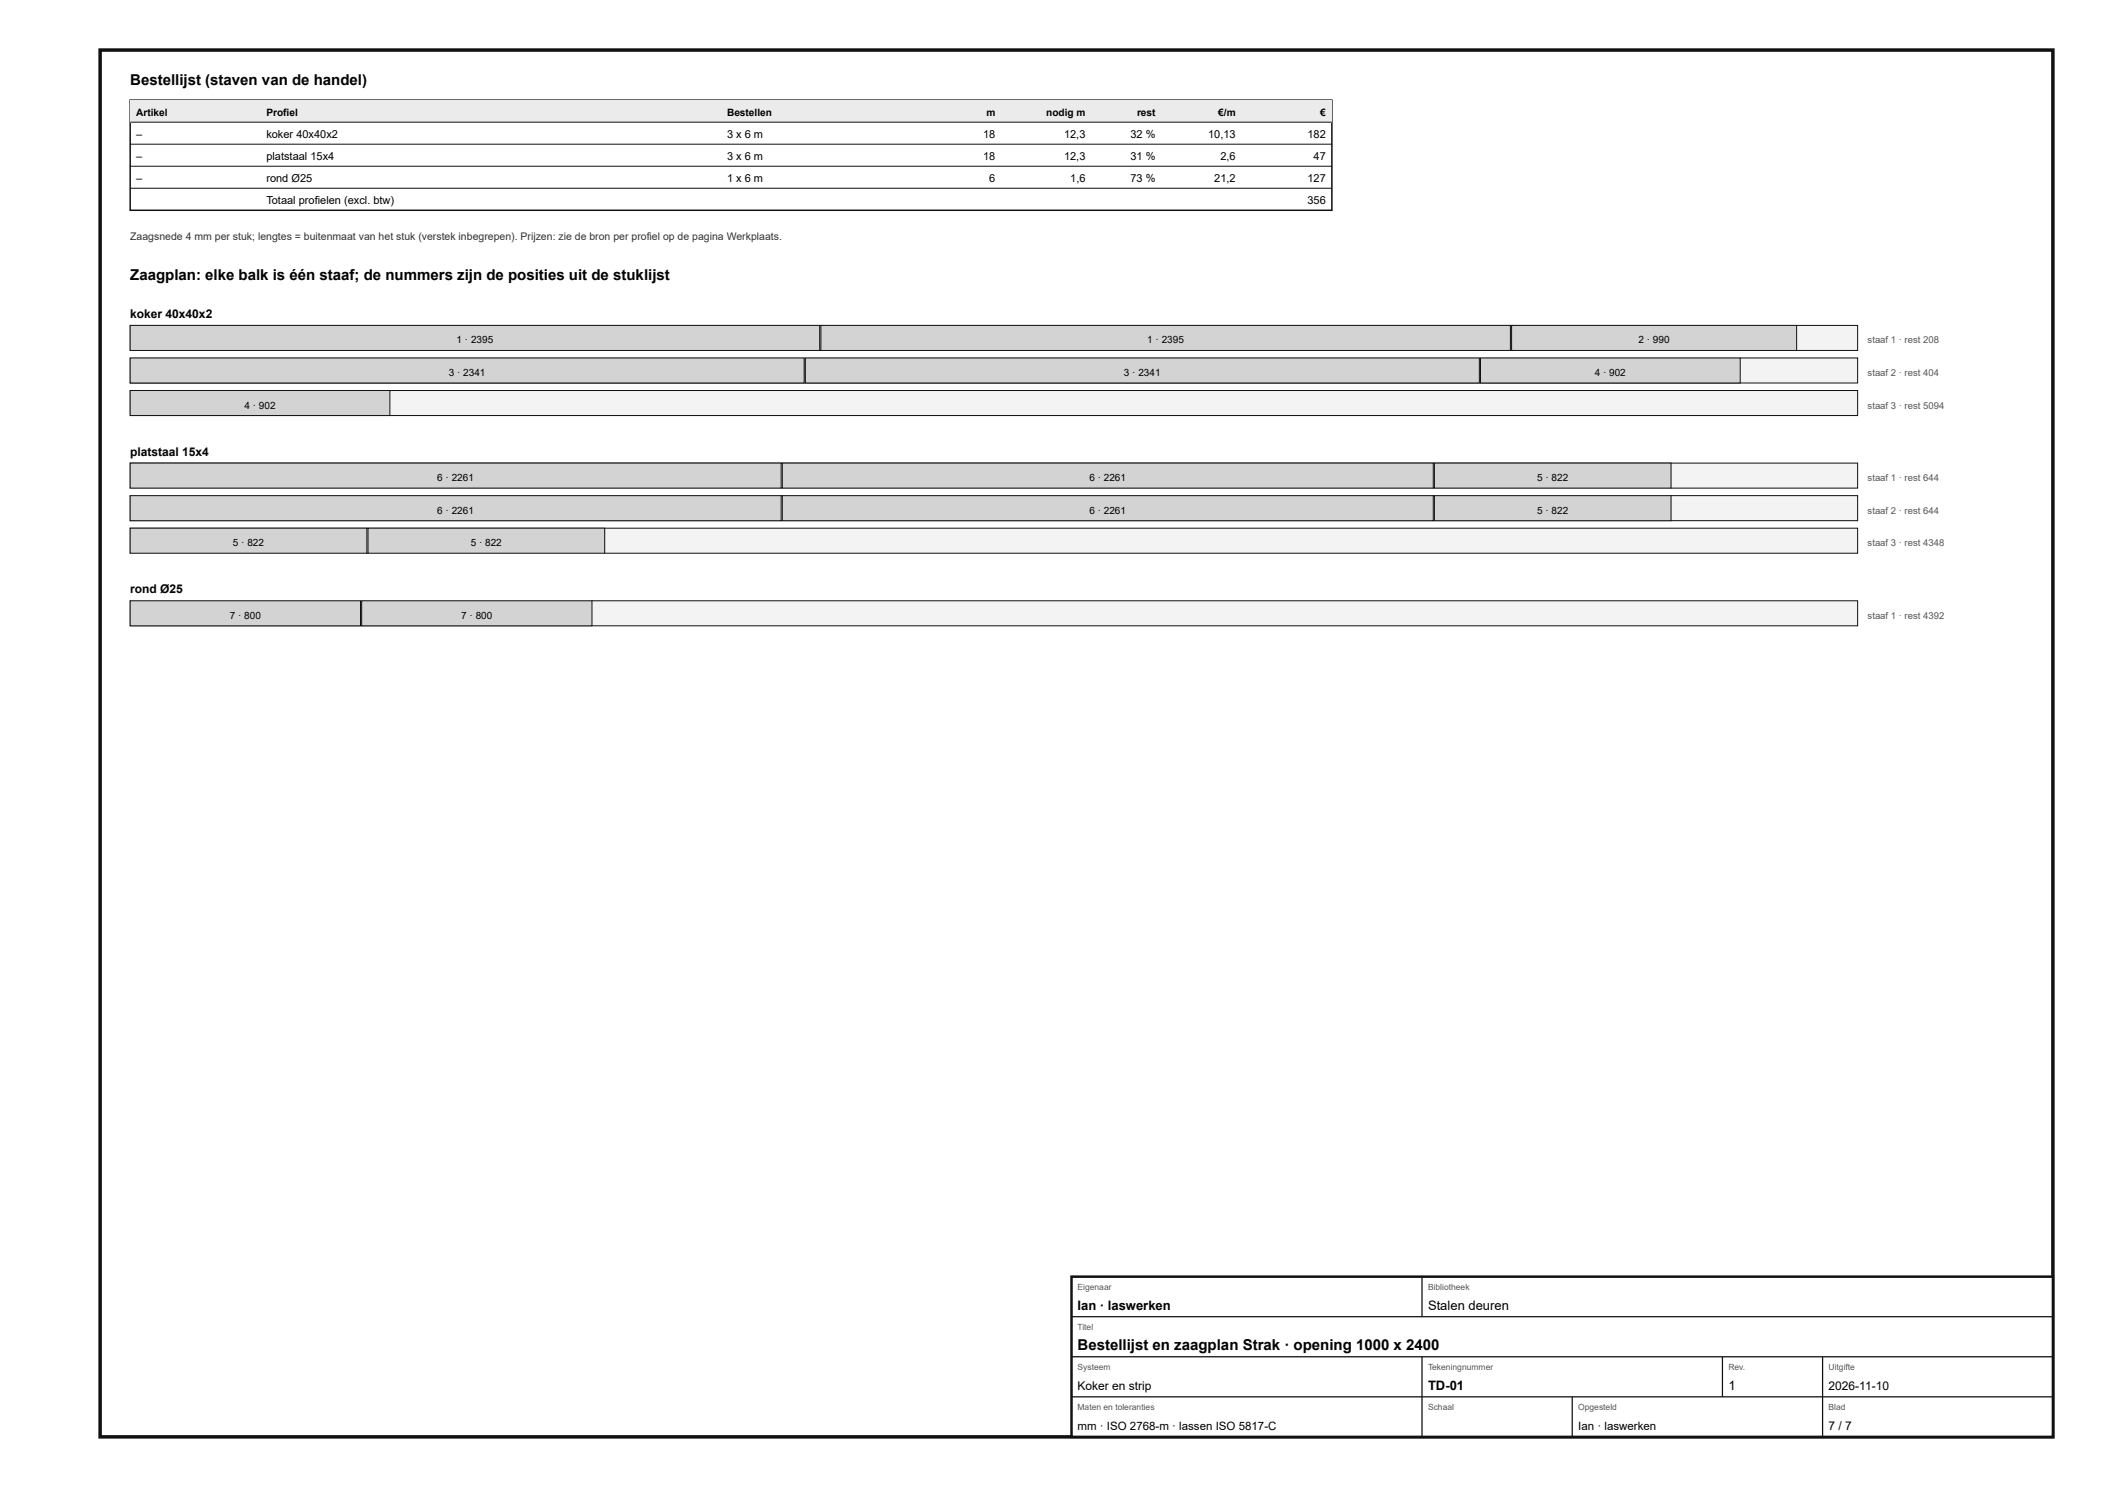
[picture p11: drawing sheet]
<svg xmlns="http://www.w3.org/2000/svg" width="420mm" height="297mm" viewBox="0 0 420 297" stroke-linecap="round" stroke-linejoin="round" font-family="sans-serif">
<defs><g id="words">
<g font-size="3">
<text x="26" y="17">Bestellijst (staven van de handel)</text>
<text x="26" y="56">Zaagplan: elke balk is één staaf; de nummers zijn de posities uit de stuklijst</text>
<text x="215.2" y="269.6">Bestellijst en zaagplan Strak · opening 1000 x 2400</text>
</g>
<g font-size="2.6">
<text x="215.2" y="261.6">Ian · laswerken</text>
<text x="285.2" y="261.6">Stalen deuren</text>
<text x="285.2" y="277.6">TD-01</text>
<text x="345.2" y="277.6">1</text>
</g>
<g font-size="2.4">
<text x="26" y="63.5">koker 40x40x2</text>
<text x="26" y="91">platstaal 15x4</text>
<text x="26" y="118.5">rond Ø25</text>
<text x="215.2" y="277.6">Koker en strip</text>
<text x="365.2" y="277.6">2026-11-10</text>
<text x="365.2" y="285.6">7 / 7</text>
</g>
<g font-size="2.3">
<text x="215.2" y="285.6">mm · ISO 2768-m · lassen ISO 5817-C</text>
<text x="315.2" y="285.6">Ian · laswerken</text>
</g>
<g font-size="2.2">
<text x="27.2" y="27.5">–</text>
<text x="53.2" y="27.5">koker 40x40x2</text>
<text x="145.2" y="27.5">3 x 6 m</text>
<text x="196.3" y="27.5">18</text>
<text x="212.5" y="27.5">12,3</text>
<text x="225.8" y="27.5">32 %</text>
<text x="241.3" y="27.5">10,13</text>
<text x="261.1" y="27.5">182</text>
<text x="27.2" y="31.9">–</text>
<text x="53.2" y="31.9">platstaal 15x4</text>
<text x="145.2" y="31.9">3 x 6 m</text>
<text x="196.3" y="31.9">18</text>
<text x="212.5" y="31.9">12,3</text>
<text x="225.8" y="31.9">31 %</text>
<text x="243.7" y="31.9">2,6</text>
<text x="262.3" y="31.9">47</text>
<text x="27.2" y="36.3">–</text>
<text x="53.2" y="36.3">rond Ø25</text>
<text x="53.2" y="40.7">Totaal profielen (excl. btw)</text>
<text x="145.2" y="36.3">1 x 6 m</text>
<text x="197.6" y="36.3">6</text>
<text x="213.7" y="36.3">1,6</text>
<text x="225.8" y="36.3">73 %</text>
<text x="242.5" y="36.3">21,2</text>
<text x="261.1" y="36.3">127</text>
<text x="261.1" y="40.7">356</text>
</g>
<text font-size="2.1" fill="#333" x="26" y="48">Zaagsnede 4 mm per stuk; lengtes = buitenmaat van het stuk (verstek inbegrepen). Prijzen: zie de bron per profiel op de pagina Werkplaats.</text>
<g font-size="2">
<text x="27.2" y="23.1">Artikel</text>
<text x="53.2" y="23.1">Profiel</text>
<text x="145.2" y="23.1">Bestellen</text>
<text x="197" y="23.1">m</text>
<text x="208.9" y="23.1">nodig m</text>
<text x="227.1" y="23.1">rest</text>
<text x="243.3" y="23.1">€/m</text>
<text x="263.7" y="23.1">€</text>
<text x="91.2" y="68.6">1 · 2395</text>
<text x="229.1" y="68.6">1 · 2395</text>
<text x="327.2" y="68.6">2 · 990</text>
<text x="89.6" y="75.1">3 · 2341</text>
<text x="224.5" y="75.1">3 · 2341</text>
<text x="318.5" y="75.1">4 · 902</text>
<text x="48.8" y="81.6">4 · 902</text>
<text x="87.3" y="96.1">6 · 2261</text>
<text x="217.6" y="96.1">6 · 2261</text>
<text x="307" y="96.1">5 · 822</text>
<text x="87.3" y="102.6">6 · 2261</text>
<text x="217.6" y="102.6">6 · 2261</text>
<text x="307" y="102.6">5 · 822</text>
<text x="46.5" y="109.1">5 · 822</text>
<text x="94" y="109.1">5 · 822</text>
<text x="45.9" y="123.6">7 · 800</text>
<text x="92.1" y="123.6">7 · 800</text>
</g>
<g font-size="1.9" fill="#555">
<text x="373" y="68.6">staaf 1 · rest 208</text>
<text x="373" y="75.1">staaf 2 · rest 404</text>
<text x="373" y="81.6">staaf 3 · rest 5094</text>
<text x="373" y="96.1">staaf 1 · rest 644</text>
<text x="373" y="102.6">staaf 2 · rest 644</text>
<text x="373" y="109.1">staaf 3 · rest 4348</text>
<text x="373" y="123.6">staaf 1 · rest 4392</text>
</g>
<g font-size="1.7" fill="#555">
<text x="215.2" y="257.6">Eigenaar</text>
<text x="285.2" y="257.6">Bibliotheek</text>
<text x="215.2" y="265.6">Titel</text>
<text x="215.2" y="273.6">Systeem</text>
<text x="285.2" y="273.6">Tekeningnummer</text>
<text x="345.2" y="273.6">Rev.</text>
<text x="365.2" y="273.6">Uitgifte</text>
<text x="215.2" y="281.6">Maten en toleranties</text>
<text x="285.2" y="281.6">Schaal</text>
<text x="315.2" y="281.6">Opgesteld</text>
<text x="365.2" y="281.6">Blad</text>
</g>
</g></defs>
<path d="M20 10h390v277h-390z" fill="none" stroke="#111" stroke-width=".7" stroke-linecap="butt"/>
<path d="M26 20h240v22h-240z" fill="none" stroke="#111" stroke-width=".3"/>
<path d="M26 20h240v4.4h-240z" fill="#e9ecee"/>
<path d="M26 24.4h240M26 28.8h240M26 33.2h240M26 37.6h240" fill="none" stroke="#111" stroke-width=".2"/>
<path d="M26 65h345v5h-345z" fill="#f2f3f3"/>
<path d="M26 65h345v5h-345z" fill="none" stroke="#111" stroke-width=".2"/>
<path d="M26 65h137.7v5h-137.7z" fill="#cfd4d7"/>
<path d="M26 65h137.7v5h-137.7z" fill="none" stroke="#111" stroke-width=".2"/>
<path d="M163.9 65h137.7v5h-137.7z" fill="#cfd4d7"/>
<path d="M163.9 65h137.7v5h-137.7z" fill="none" stroke="#111" stroke-width=".2"/>
<path d="M301.9 65h56.9v5h-56.9z" fill="#cfd4d7"/>
<path d="M301.9 65h56.9v5h-56.9z" fill="none" stroke="#111" stroke-width=".2"/>
<path d="M26 71.5h345v5h-345z" fill="#f2f3f3"/>
<path d="M26 71.5h345v5h-345z" fill="none" stroke="#111" stroke-width=".2"/>
<path d="M26 71.5h134.6v5h-134.6z" fill="#cfd4d7"/>
<path d="M26 71.5h134.6v5h-134.6z" fill="none" stroke="#111" stroke-width=".2"/>
<path d="M160.8 71.5h134.6v5h-134.6z" fill="#cfd4d7"/>
<path d="M160.8 71.5h134.6v5h-134.6z" fill="none" stroke="#111" stroke-width=".2"/>
<path d="M295.7 71.5h51.8v5h-51.8z" fill="#cfd4d7"/>
<path d="M295.7 71.5h51.8v5h-51.8z" fill="none" stroke="#111" stroke-width=".2"/>
<path d="M26 78h345v5h-345z" fill="#f2f3f3"/>
<path d="M26 78h345v5h-345z" fill="none" stroke="#111" stroke-width=".2"/>
<path d="M26 78h51.9v5h-51.9z" fill="#cfd4d7"/>
<path d="M26 78h51.9v5h-51.9z" fill="none" stroke="#111" stroke-width=".2"/>
<path d="M26 92.5h345v5h-345z" fill="#f2f3f3"/>
<path d="M26 92.5h345v5h-345z" fill="none" stroke="#111" stroke-width=".2"/>
<path d="M26 92.5h130v5h-130z" fill="#cfd4d7"/>
<path d="M26 92.5h130v5h-130z" fill="none" stroke="#111" stroke-width=".2"/>
<path d="M156.2 92.5h130v5h-130z" fill="#cfd4d7"/>
<path d="M156.2 92.5h130v5h-130z" fill="none" stroke="#111" stroke-width=".2"/>
<path d="M286.5 92.5h47.2v5h-47.2z" fill="#cfd4d7"/>
<path d="M286.5 92.5h47.2v5h-47.2z" fill="none" stroke="#111" stroke-width=".2"/>
<path d="M26 99h345v5h-345z" fill="#f2f3f3"/>
<path d="M26 99h345v5h-345z" fill="none" stroke="#111" stroke-width=".2"/>
<path d="M26 99h130v5h-130z" fill="#cfd4d7"/>
<path d="M26 99h130v5h-130z" fill="none" stroke="#111" stroke-width=".2"/>
<path d="M156.2 99h130v5h-130z" fill="#cfd4d7"/>
<path d="M156.2 99h130v5h-130z" fill="none" stroke="#111" stroke-width=".2"/>
<path d="M286.5 99h47.2v5h-47.2z" fill="#cfd4d7"/>
<path d="M286.5 99h47.2v5h-47.2z" fill="none" stroke="#111" stroke-width=".2"/>
<path d="M26 105.5h345v5h-345z" fill="#f2f3f3"/>
<path d="M26 105.5h345v5h-345z" fill="none" stroke="#111" stroke-width=".2"/>
<path d="M26 105.5h47.3v5h-47.3z" fill="#cfd4d7"/>
<path d="M26 105.5h47.3v5h-47.3z" fill="none" stroke="#111" stroke-width=".2"/>
<path d="M73.5 105.5h47.3v5h-47.3z" fill="#cfd4d7"/>
<path d="M73.5 105.5h47.3v5h-47.3z" fill="none" stroke="#111" stroke-width=".2"/>
<path d="M26 120h345v5h-345z" fill="#f2f3f3"/>
<path d="M26 120h345v5h-345z" fill="none" stroke="#111" stroke-width=".2"/>
<path d="M26 120h46v5h-46z" fill="#cfd4d7"/>
<path d="M26 120h46v5h-46z" fill="none" stroke="#111" stroke-width=".2"/>
<path d="M72.2 120h46v5h-46z" fill="#cfd4d7"/>
<path d="M72.2 120h46v5h-46z" fill="none" stroke="#111" stroke-width=".2"/>
<path d="M214 255h196v32h-196z" fill="#fff"/>
<path d="M214 255h196v32h-196z" fill="none" stroke="#111" stroke-width=".5"/>
<path d="M284 255v8M214 263h196M214 271h196M214 279h196M284 271v16M314 279v8M344 271v8M364 271v16" fill="none" stroke="#111" stroke-width=".25"/>
<use href="#words"/>
</svg>
